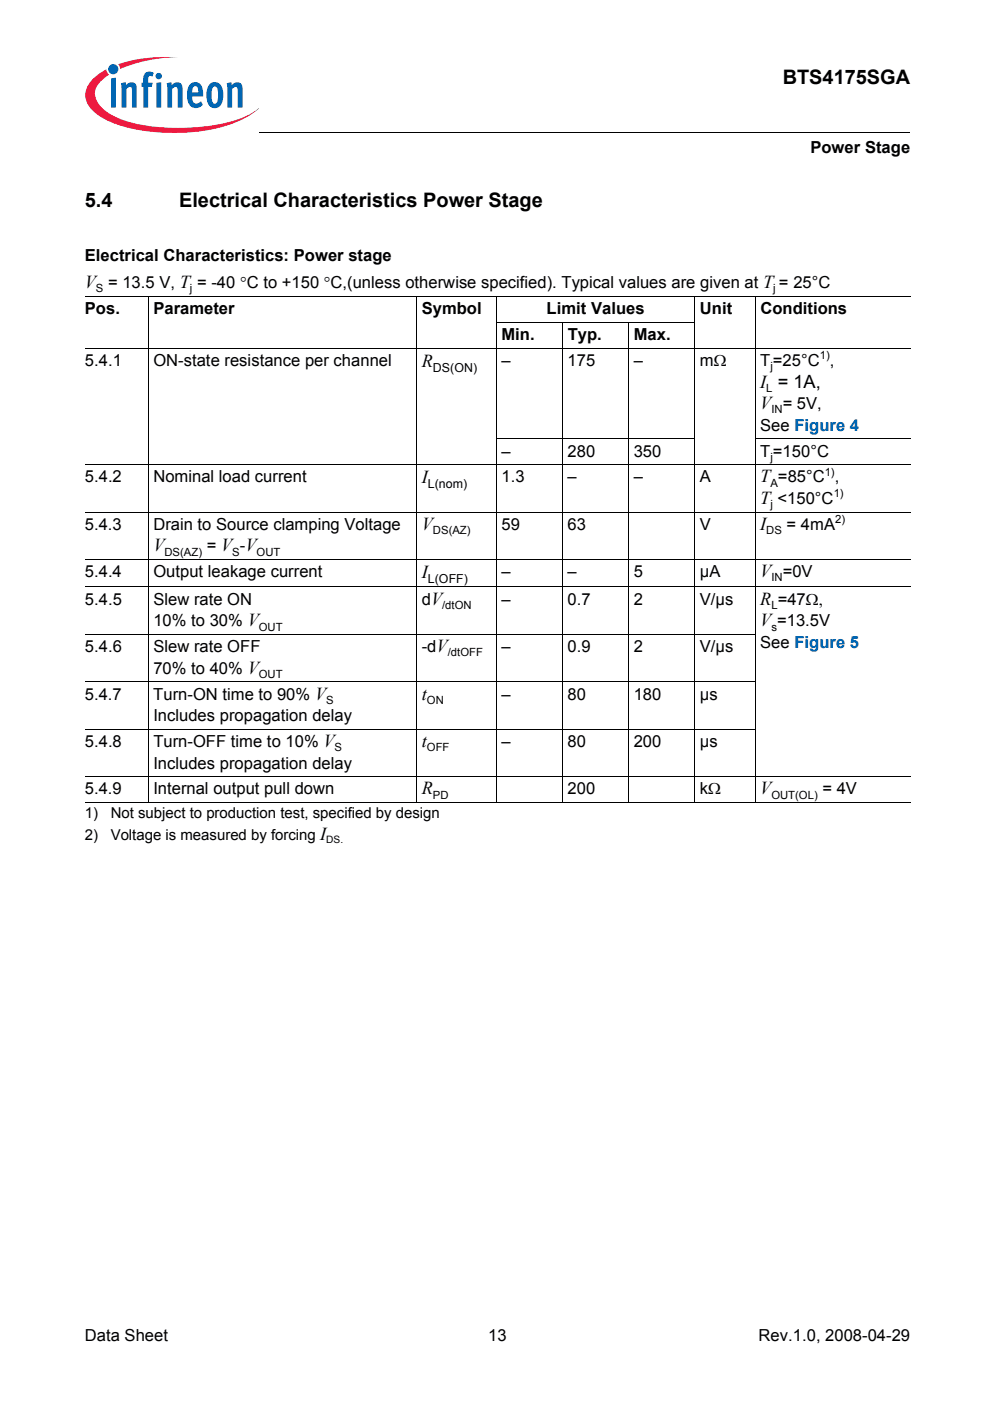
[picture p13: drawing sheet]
<svg xmlns="http://www.w3.org/2000/svg" width="210mm" height="297mm" viewBox="0 0 210 297" stroke-linecap="round" stroke-linejoin="round" font-family="sans-serif">
<defs><g id="words">
<g font-size="4.2">
<text x="165.9" y="17.8">BTS4175SGA</text>
<text x="18" y="43.8">5.4</text>
<text x="38" y="43.8">Electrical Characteristics Power Stage</text>
</g>
<g font-size="3.9">
<text x="18" y="61">V = 13.5 V, T = -40 °C to +150 °C,(unless otherwise specified). Typical values are given at T = 25°C</text>
<text x="89.4" y="77.8">R</text>
<text x="161.2" y="82.2">I = 1A,</text>
<text x="161.2" y="86.8">V = 5V,</text>
<text x="89.4" y="102.5">I</text>
<text x="161.2" y="102.3">T =85°C ,</text>
<text x="161.2" y="106.9">T &lt;150°C</text>
<text x="89.4" y="112.3">V</text>
<text x="161.2" y="112.3">I</text>
<text x="32.5" y="116.9">V</text>
<text x="89.4" y="122.6">I</text>
<text x="161.2" y="122.4">V =0V</text>
<text x="161.2" y="128.2">R =47Ω,</text>
<text x="161.2" y="132.8">V =13.5V</text>
<text x="89.4" y="148.3">t</text>
<text x="89.4" y="158.4">t</text>
<text x="89.4" y="168.4">R</text>
<text x="161.2" y="168.4">V</text>
<text x="67.9" y="178">I</text>
</g>
<g font-size="3.5">
<text x="171.8" y="32.5">Power Stage</text>
<text x="18" y="55.4">Electrical Characteristics: Power stage</text>
<text x="18" y="66.7">Pos.</text>
<text x="32.5" y="66.7">Parameter</text>
<text x="89.4" y="66.7">Symbol</text>
<text x="115.9" y="66.7">Limit Values</text>
<text x="148.4" y="66.7">Unit</text>
<text x="161.2" y="66.7">Conditions</text>
<text x="18" y="77.6">5.4.1</text>
<text x="32.5" y="77.6">ON-state resistance per channel</text>
<text x="106.3" y="77.6">–</text>
<text x="106.3" y="72.1">Min.</text>
<text x="120.4" y="77.6">175</text>
<text x="120.4" y="72.1">Typ.</text>
<text x="134.4" y="77.6">–</text>
<text x="134.4" y="72.1">Max.</text>
<text x="148.4" y="77.6">mΩ</text>
<text x="161.2" y="77.6">T=25°C ,</text>
<text x="161.2" y="91.3">See Figure 4</text>
<text x="106.3" y="96.8">–</text>
<text x="120.4" y="96.8">280</text>
<text x="134.4" y="96.8">350</text>
<text x="161.2" y="96.8">T=150°C</text>
<text x="18" y="102.3">5.4.2</text>
<text x="32.5" y="102.3">Nominal load current</text>
<text x="106.3" y="102.3">1.3</text>
<text x="120.4" y="102.3">–</text>
<text x="134.4" y="102.3">–</text>
<text x="148.4" y="102.3">A</text>
<text x="18" y="112.3">5.4.3</text>
<text x="32.5" y="112.3">Drain to Source clamping Voltage</text>
<text x="106.3" y="112.3">59</text>
<text x="120.4" y="112.3">63</text>
<text x="148.4" y="112.3">V</text>
<text x="166.8" y="112.3">= 4mA</text>
<text x="43.8" y="116.9">= V -V</text>
<text x="18" y="122.4">5.4.4</text>
<text x="32.5" y="122.4">Output leakage current</text>
<text x="106.3" y="122.4">–</text>
<text x="120.4" y="122.4">–</text>
<text x="134.4" y="122.4">5</text>
<text x="148.4" y="122.4">µA</text>
<text x="18" y="128.2">5.4.5</text>
<text x="32.5" y="128.2">Slew rate ON</text>
<text x="89.4" y="128.2">dV</text>
<text x="106.3" y="128.2">–</text>
<text x="120.4" y="128.2">0.7</text>
<text x="134.4" y="128.2">2</text>
<text x="148.4" y="128.2">V/µs</text>
<text x="32.5" y="132.8">10% to 30% V</text>
<text x="161.2" y="137.4">See Figure 5</text>
<text x="18" y="138.3">5.4.6</text>
<text x="32.5" y="142.9">70% to 40% V</text>
<text x="32.5" y="138.3">Slew rate OFF</text>
<text x="89.4" y="138.3">-dV</text>
<text x="106.3" y="138.3">–</text>
<text x="120.4" y="138.3">0.9</text>
<text x="134.4" y="138.3">2</text>
<text x="148.4" y="138.3">V/µs</text>
<text x="18" y="148.3">5.4.7</text>
<text x="32.5" y="148.3">Turn-ON time to 90% V</text>
<text x="106.3" y="148.3">–</text>
<text x="120.4" y="148.3">80</text>
<text x="134.4" y="148.3">180</text>
<text x="148.4" y="148.3">µs</text>
<text x="32.5" y="152.9">Includes propagation delay</text>
<text x="18" y="158.4">5.4.8</text>
<text x="32.5" y="158.4">Turn-OFF time to 10% V</text>
<text x="106.3" y="158.4">–</text>
<text x="120.4" y="158.4">80</text>
<text x="134.4" y="158.4">200</text>
<text x="148.4" y="158.4">µs</text>
<text x="32.5" y="163">Includes propagation delay</text>
<text x="18" y="168.4">5.4.9</text>
<text x="32.5" y="168.4">Internal output pull down</text>
<text x="120.4" y="168.4">200</text>
<text x="148.4" y="168.4">kΩ</text>
<text x="174.4" y="168.4">= 4V</text>
<text x="18" y="284.4">Data Sheet</text>
<text x="103.5" y="284.4">13</text>
<text x="160.8" y="284.4">Rev.1.0, 2008-04-29</text>
</g>
<g font-size="3.2">
<text x="18" y="173.4">1)</text>
<text x="23.5" y="173.4">Not subject to production test, specified by design</text>
<text x="18" y="178">2)</text>
<text x="23.5" y="178">Voltage is measured by forcing</text>
</g>
<g font-size="2.6">
<text x="91.8" y="78.8">DS(ON)</text>
<text x="90.7" y="103.5">L(nom)</text>
<text x="90.7" y="123.6">L(OFF)</text>
</g>
<g font-size="2.4">
<text x="20.3" y="61.9">S</text>
<text x="40.3" y="61.9">j</text>
<text x="164" y="61.9">j</text>
<text x="173.8" y="76.2">1)</text>
<text x="162.5" y="83.1">L</text>
<text x="163.3" y="78.5">j</text>
<text x="163.6" y="87.6">IN</text>
<text x="163.3" y="97.7">j</text>
<text x="174.9" y="100.9">1)</text>
<text x="163.3" y="103.2">A</text>
<text x="163.3" y="107.7">j</text>
<text x="176.8" y="105.5">1)</text>
<text x="91.8" y="113.2">DS(AZ)</text>
<text x="162.5" y="113.2">DS</text>
<text x="177.1" y="110.9">2)</text>
<text x="34.9" y="117.8">DS(AZ)</text>
<text x="49.3" y="117.8">S</text>
<text x="54.4" y="117.8">OUT</text>
<text x="163.6" y="123.3">IN</text>
<text x="93.7" y="129.1">/dtON</text>
<text x="163.6" y="129.1">L</text>
<text x="54.9" y="133.7">OUT</text>
<text x="163.6" y="133.7">s</text>
<text x="54.9" y="143.7">OUT</text>
<text x="94.9" y="139.1">/dtOFF</text>
<text x="69.2" y="149.2">S</text>
<text x="90.5" y="149.2">ON</text>
<text x="70.9" y="159.3">S</text>
<text x="90.5" y="159.3">OFF</text>
<text x="91.8" y="169.3">PD</text>
<text x="163.6" y="169.3">OUT(OL)</text>
</g>
<text font-size="2.2" x="69.2" y="178.8">DS.</text>
</g></defs>
<circle cx="24" cy="14.7" r="1.08" fill="#0166b3"/>
<g fill="#ed1a40">
<path d="M25 13.6l.8-.2a32.4 32.4 0 0 1 12-1.3 31.9 31.9 0 0 0-11.7 2.3l-.6 .2z"/>
<path d="M19.5 16.9a11.1 11.1 0 0 1 3.1-2.2l.1 .6 .4 .5a4.9 4.9 0 0 0-3 4.3 6.3 6.3 0 0 0 3.9 4.4 31.8 31.8 0 0 0 15.4 2.6 31.6 31.6 0 0 0 13.9-3l1.6-1.2a19.6 19.6 0 0 1-10.3 4.6 41.9 41.9 0 0 1-20.4-1.3 10.1 10.1 0 0 1-5.7-4.3 4.2 4.2 0 0 1 1-5z"/>
</g>
<g fill="#0166b3">
<path d="M23.5 16.6l1.1-.1v6.3h-1.1z"/>
<path d="M25.6 17.7l1-.3 .1 .6a1.21 1.21 0 0 1 1.5-.5 1.21 1.21 0 0 1 .8 1.3v4h-1l-.1-4.1a.41 .41 0 0 0-.6-.2l-.5 .4v3.9h-1z"/>
<path d="M30.9 15.4l.7-.2 .8 .1 .2 .2-.3 .7h-.1a.47 .47 0 0 0-.7 .2l-.1 1.1h1l-.2 .9h-.8v4.4h-1v-4.4h-.4v-.9h.4v-.7a1.75 1.75 0 0 1 .5-1.4z"/>
<path d="M35.3 17.7l1-.3 .1 .6a1.21 1.21 0 0 1 1.5-.5 1.21 1.21 0 0 1 .8 1.3v4h-1l-.1-4.1a.41 .41 0 0 0-.6-.2l-.5 .4v3.9h-1z"/>
<path d="M48.1 17.7l.9-.3 .1 .6a1.21 1.21 0 0 1 1.5-.5 1.21 1.21 0 0 1 .8 1.3v4h-1v-4.1a.41 .41 0 0 0-.7-.2l-.5 .4v3.9h-1z"/>
<path d="M33 16.1a.67 .67 0 0 1 1.3 0 .67 .67 0 0 1-1.3 0zM33.1 17.6l1.1-.2v5.4h-1.1z"/>
<path d="M40.4 17.8a1.58 1.58 0 0 1 1.7-.2 1.58 1.58 0 0 1 .9 1.5l.1 1.4h-2.4a1.08 1.08 0 0 0 .3 1.1 1.08 1.08 0 0 0 1.1 .2l.5-.3 .4 .7a1.87 1.87 0 0 1-2.2 .6 1.87 1.87 0 0 1-1.1-1.9v-1.7l.3-.8zM41 18.5l-.3 1.1h1.3v-.7a.58 .58 0 0 0-.4-.6 .58 .58 0 0 0-.6 .2z"/>
<path d="M44.6 17.7a1.75 1.75 0 0 1 1.9 0 1.75 1.75 0 0 1 .8 1.7v1.3a1.95 1.95 0 0 1-2.3 2.1 2.91 2.91 0 0 1-1.2-3.2 2.77 2.77 0 0 1 .8-1.9zM45.2 18.5a4.3 4.3 0 0 0 0 3.4l.4 .1a1.53 1.53 0 0 0 .6-1.9v-.4a1.18 1.18 0 0 0-.7-1.4z"/>
</g>
<path d="M55 28v.1z" fill="#000"/>
<path d="M55 28h137.9" fill="none" stroke="#000" stroke-width=".21"/>
<path d="M18 29h46v5h-46z" fill="#fff"/>
<g fill="none" stroke="#000" stroke-width=".21">
<path d="M18 62.9h175M18 73.8h175M31.5 62.8v107.4M88.4 62.8v107.4M105.2 68.4h42.2M105.3 62.8v107.4M119.3 68.3v101.9M133.3 68.3v101.9M147.3 62.8v107.4M160.1 62.8v107.4M18 98.5h175M105.2 93.1h42.2"/>
<path d="M160.1 93.1h32.9M18 108.6h175M18 118.6h175M18 124.4h175M18 134.5h142.2M18 144.6h142.2M18 154.6h142.2M18 164.7h175M18 170.1h175"/>
</g>
<use href="#words"/>
</svg>
